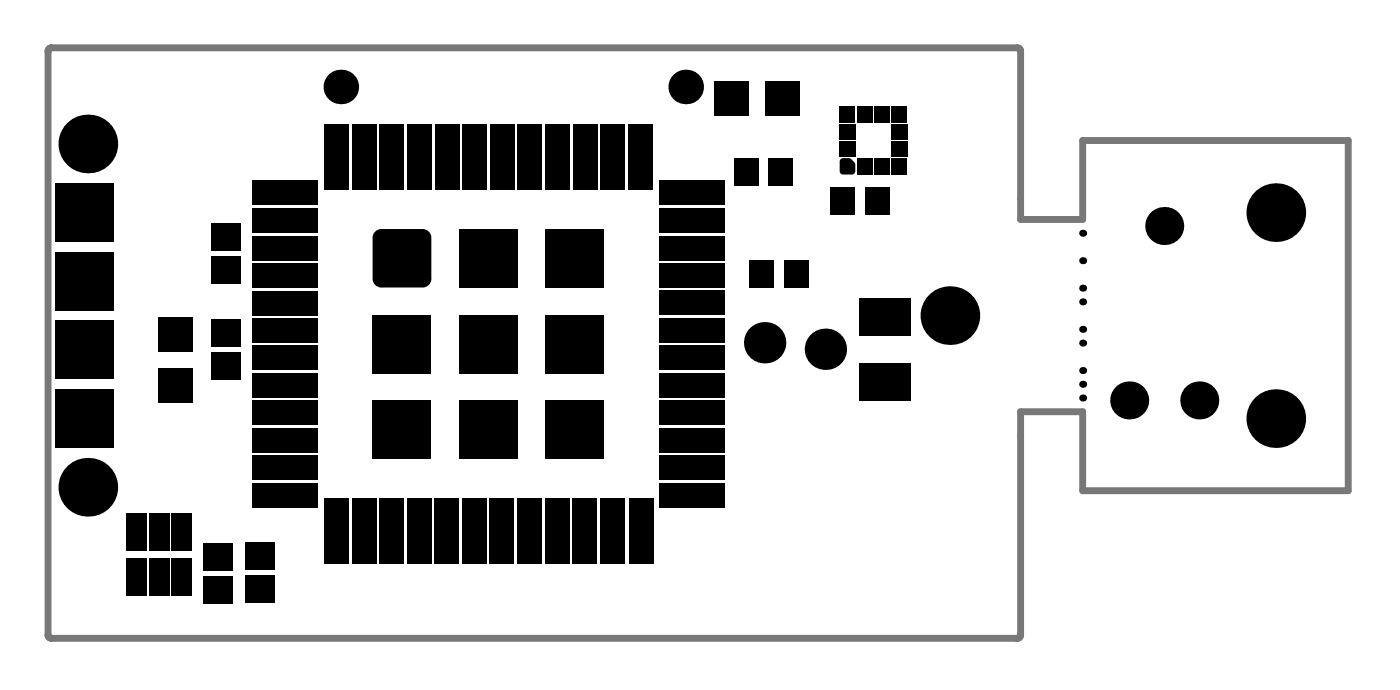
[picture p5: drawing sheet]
<svg xmlns="http://www.w3.org/2000/svg" width="67mm" height="33mm" viewBox="0 0 67 33" stroke-linecap="round" stroke-linejoin="round" font-family="sans-serif">
<g fill="#000">
<path d="M40.5 7.6h.4l.2 .2v.5h-.6z"/>
<path d="M17.9 11.4h.5zM18 11.2l.4-.2v.4h-.5z"/>
<path d="M18.4 13.4v.4zM17.9 13.4h.5v.4l-.4-.2z"/>
<path d="M20.3 11v.4zM20.3 11l.4 .2 .1 .2h-.5z"/>
<path d="M20.3 13.4h.5zM20.3 13.4h.5l-.1 .2-.4 .2z"/>
<circle cx="4.2" cy="6.9" r="1.41"/>
<circle cx="16.4" cy="4.2" r=".83"/>
<circle cx="33" cy="4.2" r=".83"/>
<circle cx="36.8" cy="16.5" r=".99"/>
<circle cx="39.7" cy="16.8" r=".99"/>
<circle cx="45.7" cy="15.2" r="1.41"/>
<circle cx="52.1" cy="12.5" r=".17"/>
<circle cx="52.1" cy="15.8" r=".17"/>
<circle cx="52.1" cy="11.2" r=".17"/>
<circle cx="52.1" cy="13.8" r=".17"/>
<circle cx="52.1" cy="16.5" r=".17"/>
<circle cx="52.1" cy="18.5" r=".17"/>
<circle cx="52.1" cy="17.8" r=".17"/>
<circle cx="52.1" cy="14.5" r=".17"/>
<circle cx="52.1" cy="19.1" r=".17"/>
<circle cx="54.3" cy="19.2" r=".91"/>
<circle cx="56" cy="10.9" r=".91"/>
<circle cx="57.7" cy="19.2" r=".91"/>
<circle cx="61.4" cy="10.2" r="1.41"/>
<circle cx="4.2" cy="23.4" r="1.41"/>
<circle cx="61.4" cy="20.1" r="1.41"/>
</g>
<g fill="#000">
<path d="M2.7 18.7h2.8v2.8h-2.8z" fill-rule="evenodd"/>
<path d="M2.7 15.4h2.8v2.8h-2.8z" fill-rule="evenodd"/>
<path d="M2.7 12.1h2.8v2.8h-2.8z" fill-rule="evenodd"/>
<path d="M2.7 8.8h2.8v2.8h-2.8z" fill-rule="evenodd"/>
<path d="M7.6 15.2h1.7v1.7h-1.7z" fill-rule="evenodd"/>
<path d="M7.6 17.7h1.7v1.7h-1.7z" fill-rule="evenodd"/>
<path d="M10.2 10.7h1.4v1.4h-1.4z" fill-rule="evenodd"/>
<path d="M10.2 12.3h1.4v1.4h-1.4z" fill-rule="evenodd"/>
<path d="M10.2 16.9h1.4v1.4h-1.4z" fill-rule="evenodd"/>
<path d="M10.2 15.4h1.4v1.3h-1.4z" fill-rule="evenodd"/>
<path d="M12.1 16.6h3.2v1.2h-3.2z" fill-rule="evenodd"/>
<path d="M12.1 14h3.2v1.1h-3.2z" fill-rule="evenodd"/>
<path d="M12.1 10h3.2v1.2h-3.2z" fill-rule="evenodd"/>
<path d="M12.1 17.9h3.2v1.2h-3.2z" fill-rule="evenodd"/>
<path d="M12.1 15.3h3.2v1.2h-3.2z" fill-rule="evenodd"/>
<path d="M12.1 11.3h3.2v1.2h-3.2z" fill-rule="evenodd"/>
<path d="M12.1 12.7h3.2v1.1h-3.2z" fill-rule="evenodd"/>
<path d="M12.1 8.7h3.2v1.1h-3.2z" fill-rule="evenodd"/>
<path d="M15.6 6h1.2v3.1h-1.2z" fill-rule="evenodd"/>
<path d="M17 6h1.1v3.1h-1.1z" fill-rule="evenodd"/>
<path d="M17.9 19.3h2.8v2.8h-2.8z" fill-rule="evenodd"/>
<path d="M17.9 15.1h2.9v2.8h-2.9z" fill-rule="evenodd"/>
<path d="M18.3 6h1.1v3.1h-1.1z" fill-rule="evenodd"/>
<path d="M19.6 6h1.2v3.1h-1.2z" fill-rule="evenodd"/>
<path d="M17.9 11.4l.5-.4h1.9l.5 .4v2l-.5 .4h-1.9l-.5-.4z" fill-rule="evenodd"/>
<path d="M20.9 6h1.2v3.1h-1.2z" fill-rule="evenodd"/>
<path d="M22.1 19.3h2.8v2.8h-2.8z" fill-rule="evenodd"/>
<path d="M22.1 15.1h2.8v2.8h-2.8z" fill-rule="evenodd"/>
<path d="M22.1 11h2.8v2.8h-2.8z" fill-rule="evenodd"/>
<path d="M22.3 6h1.1v3.1h-1.1z" fill-rule="evenodd"/>
<path d="M23.6 6h1.2v3.1h-1.2z" fill-rule="evenodd"/>
<path d="M24.9 6h1.2v3.1h-1.2z" fill-rule="evenodd"/>
<path d="M26.2 19.3h2.9v2.8h-2.9z" fill-rule="evenodd"/>
<path d="M26.2 15.1h2.9v2.8h-2.9z" fill-rule="evenodd"/>
<path d="M26.2 11h2.9v2.8h-2.9z" fill-rule="evenodd"/>
<path d="M26.2 6h1.2v3.1h-1.2z" fill-rule="evenodd"/>
<path d="M27.6 6h1.1v3.1h-1.1z" fill-rule="evenodd"/>
<path d="M28.9 6h1.2v3.1h-1.2z" fill-rule="evenodd"/>
<path d="M30.2 6h1.2v3.1h-1.2z" fill-rule="evenodd"/>
<path d="M31.7 12.6h3.2v1.2h-3.2z" fill-rule="evenodd"/>
<path d="M31.7 10h3.2v1.2h-3.2z" fill-rule="evenodd"/>
<path d="M31.7 11.3h3.2v1.2h-3.2z" fill-rule="evenodd"/>
<path d="M31.7 15.3h3.2v1.2h-3.2z" fill-rule="evenodd"/>
<path d="M31.7 14h3.2v1.1h-3.2z" fill-rule="evenodd"/>
<path d="M31.7 8.7h3.2v1.1h-3.2z" fill-rule="evenodd"/>
<path d="M31.7 16.6h3.2v1.2h-3.2z" fill-rule="evenodd"/>
<path d="M31.7 17.9h3.2v1.2h-3.2z" fill-rule="evenodd"/>
<path d="M34.4 3.9h1.6v1.7h-1.6z" fill-rule="evenodd"/>
<path d="M36.1 12.5h1.2v1.4h-1.2z" fill-rule="evenodd"/>
<path d="M35.3 7.6h1.2v1.3h-1.2z" fill-rule="evenodd"/>
<path d="M37.7 12.5h1.2v1.4h-1.2z" fill-rule="evenodd"/>
<path d="M37 7.6h1.2v1.3h-1.2z" fill-rule="evenodd"/>
<path d="M36.9 3.9h1.6v1.7h-1.6z" fill-rule="evenodd"/>
<path d="M40.4 6.8h.8v.7h-.8z" fill-rule="evenodd"/>
<path d="M40.4 6h.8v.7h-.8z" fill-rule="evenodd"/>
<path d="M40.5 7.7h.5v.5h-.5z" fill-rule="evenodd"/>
<path d="M40 9h1.2v1.3h-1.2z" fill-rule="evenodd"/>
<path d="M40.4 5.1h.8v.8h-.8z" fill-rule="evenodd"/>
<path d="M41.4 17.4h2.5v1.9h-2.5z" fill-rule="evenodd"/>
<path d="M41.4 14.3h2.5v1.8h-2.5z" fill-rule="evenodd"/>
<path d="M41.2 7.6h.8v.8h-.8z" fill-rule="evenodd"/>
<path d="M41.2 5.1h.8v.8h-.8z" fill-rule="evenodd"/>
<path d="M41.6 9h1.2v1.3h-1.2z" fill-rule="evenodd"/>
<path d="M42.1 7.6h.7v.8h-.7z" fill-rule="evenodd"/>
<path d="M42.1 5.1h.7v.8h-.7z" fill-rule="evenodd"/>
<path d="M42.9 6h.8v.7h-.8z" fill-rule="evenodd"/>
<path d="M42.9 6.8h.8v.7h-.8z" fill-rule="evenodd"/>
<path d="M42.9 7.6h.8v.8h-.8z" fill-rule="evenodd"/>
<path d="M42.9 5.1h.8v.8h-.8z" fill-rule="evenodd"/>
<path d="M6.1 26.8h1v1.8h-1z" fill-rule="evenodd"/>
<path d="M6.1 24.7h1v1.8h-1z" fill-rule="evenodd"/>
<path d="M7.2 26.8h1v1.8h-1z" fill-rule="evenodd"/>
<path d="M7.2 24.7h1v1.8h-1z" fill-rule="evenodd"/>
<path d="M8.2 26.8h1v1.8h-1z" fill-rule="evenodd"/>
<path d="M8.2 24.7h1v1.8h-1z" fill-rule="evenodd"/>
<path d="M9.8 27.7h1.4v1.3h-1.4z" fill-rule="evenodd"/>
<path d="M9.8 26.1h1.4v1.3h-1.4z" fill-rule="evenodd"/>
<path d="M12.1 23.2h3.2v1.2h-3.2z" fill-rule="evenodd"/>
<path d="M12.1 20.6h3.2v1.1h-3.2z" fill-rule="evenodd"/>
<path d="M12.1 21.9h3.2v1.2h-3.2z" fill-rule="evenodd"/>
<path d="M12.1 19.3h3.2v1.1h-3.2z" fill-rule="evenodd"/>
<path d="M11.8 26.1h1.4v1.3h-1.4z" fill-rule="evenodd"/>
<path d="M11.8 27.6h1.4v1.4h-1.4z" fill-rule="evenodd"/>
<path d="M15.6 24h1.2v3.1h-1.2z" fill-rule="evenodd"/>
<path d="M16.9 24h1.2v3.1h-1.2z" fill-rule="evenodd"/>
<path d="M18.3 24h1.1v3.1h-1.1z" fill-rule="evenodd"/>
<path d="M19.6 24h1.2v3.1h-1.2z" fill-rule="evenodd"/>
<path d="M20.9 24h1.2v3.1h-1.2z" fill-rule="evenodd"/>
<path d="M22.2 24h1.2v3.1h-1.2z" fill-rule="evenodd"/>
<path d="M23.6 24h1.1v3.1h-1.1z" fill-rule="evenodd"/>
<path d="M24.9 24h1.2v3.1h-1.2z" fill-rule="evenodd"/>
<path d="M26.2 24h1.2v3.1h-1.2z" fill-rule="evenodd"/>
<path d="M27.6 24h1.1v3.1h-1.1z" fill-rule="evenodd"/>
<path d="M28.9 24h1.2v3.1h-1.2z" fill-rule="evenodd"/>
<path d="M30.3 24h1.2v3.1h-1.2z" fill-rule="evenodd"/>
<path d="M31.7 23.2h3.2v1.2h-3.2z" fill-rule="evenodd"/>
<path d="M31.7 19.3h3.2v1.1h-3.2z" fill-rule="evenodd"/>
<path d="M31.7 21.9h3.2v1.2h-3.2z" fill-rule="evenodd"/>
<path d="M31.7 20.6h3.2v1.1h-3.2z" fill-rule="evenodd"/>
</g>
<path d="M2.3 30.5v-28l.2-.2h46.5l.1 .2v8h3v-3.7h12.8v16.8h-12.8v-3.8h-3v10.7l-.1 .2h-46.5M2.3 30.5l.2 .2" fill="none" stroke="#787878" stroke-width=".33"/>
</svg>
